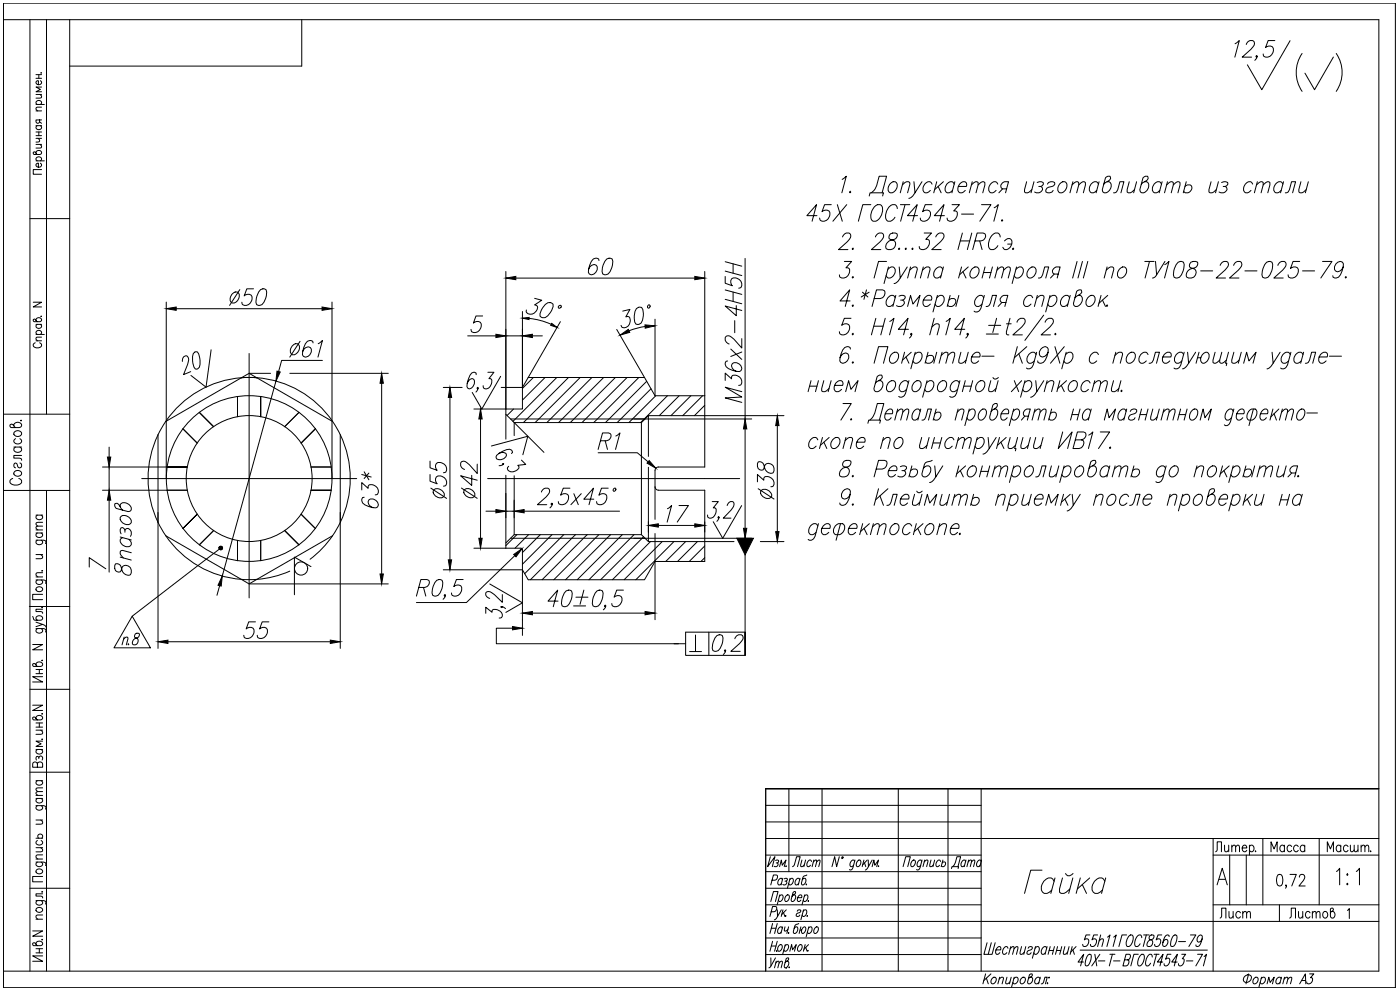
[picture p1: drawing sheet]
<svg xmlns="http://www.w3.org/2000/svg" width="420mm" height="297mm" viewBox="0 0 420 297" stroke-linecap="round" stroke-linejoin="round" font-family="sans-serif">
<defs><g id="words">
<text font-size="11" x="306.2" y="269.2">Гайка</text>
<text font-size="10.1" x="212.4" y="197.6">0,2</text>
<text font-size="9.3" x="61" y="113.6" transform="rotate(-90 61 113.6)">20</text>
<g font-size="8.8">
<text x="240.9" y="67.7">45Х ГОСТ4543-71.</text>
<text x="250.5" y="76.2">2. 28...32 HRCэ.</text>
<text x="241.3" y="163.3">дефектоскопе.</text>
<text x="40.2" y="173.9" transform="rotate(-90 40.2 173.9)">8пазов</text>
</g>
<text font-size="7.1" x="284.3" y="261.8">Дата</text>
<g font-size="6.6">
<text x="380.3" y="256.8">Масса</text>
<text x="397.2" y="256.8">Масшт.</text>
<text x="236.7" y="261.4">Лист</text>
</g>
<g font-size="6.2">
<text x="364.8" y="276.6">Лист</text>
<text x="385.9" y="276.6">Листов</text>
</g>
<g font-size="3.1">
<text x="231.8" y="286.8">.</text>
<text x="234.6" y="291.7">.</text>
</g>
</g></defs>
<!-- layer: TOST -->
<g fill="none" stroke="#000" stroke-width=".3">
<path d="M1 5.9h412.8v285.5h-412.8M9 5.9v285.5M20.9 5.9v285.5M90.6 5.9v13.9h-69.7M370.7 13.1l1.2-.9-1.3 4.9M374 13.4l.1-.3a1.35 1.35 0 0 1 2.3-.5 2.02 2.02 0 0 1-1 2.2l-2.6 2.3h2.8M377.3 16.9l-.3 .2-.1-.2 .3-.2a1.18 1.18 0 0 1-.6 1.4M382.6 12.2h-2l-.8 2.1a1.34 1.34 0 0 1 1.8-.4 1.34 1.34 0 0 1 .4 1.8 1.71 1.71 0 0 1-2.8 1l-.1-.5M387.2 12.2l-8.5 14.7-4.3-7.4M252.7 53.8l1.3-.9-1.3 4.9M255.2 57.4l-.3 .2 .2 .2 .2-.2M261.5 57.8a6.3 6.3 0 0 0 2.3-4.9h2.3l-1.4 4.9"/>
<path d="M267 55.2a1.32 1.32 0 0 1 2-.4 2.09 2.09 0 0 1-1.8 3 1.58 1.58 0 0 1-.2-2.6zM270.8 55.5l1.3-1 .9 .3 .1 .4-.7 2.6M271.1 54.5l-.9 3.3M274.3 54.5l.3 3.3 2.1-3.3M279.7 55.2l-.3-.4a1.85 1.85 0 0 0-1.9 .3 1.85 1.85 0 0 0-.5 2l.3 .5a1.3 1.3 0 0 0 1.9-.5M281.1 54.5l-.9 3.3M281.5 55.9l1 1.9M283.1 54.5l-2.6 2.4M286.4 55.2l-.3-.4a1.75 1.75 0 0 0-2.5 1.6 1.32 1.32 0 0 0 .7 1.4h.6l1-.7M286.6 54.5l-.9 3.3M287.6 55.9h2.4a1.02 1.02 0 0 0-.4-1.4 2.07 2.07 0 0 0-1.9 3.1 1.32 1.32 0 0 0 2-.5M291.5 55.5l1.3-1 .7 .3-.6 3"/>
<path d="M291.8 54.5l-.9 3.3M293.5 55.5l1.3-1 .8 .3v.7l-.7 2.3M299.5 55.2l-.3-.4a1.85 1.85 0 0 0-2 .3 1.85 1.85 0 0 0-.5 2l.3 .5a1.3 1.3 0 0 0 1.9-.5M300.9 56.7l-1.1 1.1M302.1 56.7h-1.2a1.15 1.15 0 0 1-.5-1.3 1.15 1.15 0 0 1 1.1-.9h1.2l-.9 3.3M308.1 54.5l-.6 3.1 .9 .2 1.3-.9M310.3 54.5l-.9 3.3M311.3 54.8l.6-.3 1.2 .3v.4l-.3 .5-1.1 .2M312.3 55.9l.5 .5a1.43 1.43 0 0 1-.8 1.4 1.43 1.43 0 0 1-1.5-.2M314.4 55.2a1.49 1.49 0 0 1 2.1-.4l.1 .4-.4 .5-1.5 .5a1.11 1.11 0 0 0-.8 1.4 1.51 1.51 0 0 0 2.2-.5M318 55.2a1.32 1.32 0 0 1 1.9-.4 2.09 2.09 0 0 1-1.8 3 1.58 1.58 0 0 1-.1-2.6zM321.7 55.5l1.3-1 .7 .3 .1 .7-.7 2.3"/>
<path d="M322 54.5l-.9 3.3M323.8 55.5l1.2-1 .7 .3 .1 .7-.7 2.3M329.7 55.2l-.3-.4a1.75 1.75 0 0 0-2.5 1.6 1.36 1.36 0 0 0 .6 1.4h.7l.9-.7M329.8 54.5l-.8 3.3M332.3 54.5h.6a1.94 1.94 0 0 1 .4 2.2 1.94 1.94 0 0 1-1.9 1.1l-.5-.4-.1-.5 1-3.6a.96 .96 0 0 1 1.4-.2 1.56 1.56 0 0 1-1.4 1.7l-.5 .4M334.2 57.8l.9-.2 .4-.7 .6-2.4h1.2l-.9 3.3M338.9 54.5l-.6 3.1 .9 .2 1.3-.9M341.1 54.5l-.9 3.3M343.5 54.5h.6a1.95 1.95 0 0 1-.9 3.3l-.9-.2-.2-.7 .9-3.6a.98 .98 0 0 1 1.5-.2 1.56 1.56 0 0 1-1.4 1.7l-.6 .4M348.6 55.2l-.3-.4a1.75 1.75 0 0 0-2.5 1.6 1.36 1.36 0 0 0 .7 1.4h.6l1-.7M348.8 54.5l-.9 3.3M350.1 55.5l1.3-1 .7 .3v.7l-.6 2.3"/>
<path d="M350.4 54.5l-.9 3.3M352.1 55.5l1.3-1 .7 .3v.7l-.6 2.3M355.6 55.9a1.14 1.14 0 0 1 1.2-.5 1.14 1.14 0 0 1 .9 1 1.44 1.44 0 0 1-.9 1.3 1.44 1.44 0 0 1-1.6-.3M356 54.5l-.9 3.3M363.5 54.5l-.7 3.1 1 .2 1.2-.9M365.7 54.5l-.9 3.3M366.6 54.8l.7-.3 1.1 .3 .1 .4-.3 .5-1.1 .2M367.7 55.9l.5 .5a1.42 1.42 0 0 1-.8 1.4 1.42 1.42 0 0 1-1.5-.2M375.9 55.2l-.2-.4a1.75 1.75 0 0 0-2.5 1.6v.7l.3 .5a1.32 1.32 0 0 0 1.9-.5M377.1 55.5l1.3-1 .7 .3-.6 3M377.3 54.5l-.8 3.3M379.1 55.5l1.3-1 .7 .3-.6 3"/>
<path d="M385 55.2l-.3-.4a1.75 1.75 0 0 0-2.4 1.6 1.36 1.36 0 0 0 .6 1.4h.6l1-.7M385.2 54.5l-.9 3.3M385.7 57.8l.9-.2 1-3.1h1.2l-.9 3.3M390.4 54.5l-.6 2.4v.7l.9 .2 1.3-.9M392.6 54.5l-.8 3.3M253.4 78.4h2.2l-1.7 1.9 .9 .3a2.01 2.01 0 0 1-.4 2.2 2.01 2.01 0 0 1-2.3 .4l-.2-.7M266.1 78.4h-2.4l-1.4 5M323.2 78.4l-1.3 5M324.9 78.4l-1.4 5M326.5 78.4l-1.4 5M343.6 78.4h2.8M345 78.4l-1.4 5"/>
<path d="M346.8 78.4l.3 4.1M349.6 79.4l1.2-1-1.3 5M349.6 78.4l-2.8 4.6-.9 .4M353.6 78.7l.6-.3 1 .3a4.8 4.8 0 0 1-1.2 4.5l-.7 .2-.9-.2a4.7 4.7 0 0 1 1.2-4.5zM357.4 78.7l-.5 .9 .1 .5 .4 .2a1.61 1.61 0 0 1 1.6 2 1.61 1.61 0 0 1-2.3 1.1l-.5-.2a1.88 1.88 0 0 1 1.5-2.6 1.57 1.57 0 0 0 1.7-1.9l-.5-.3zM366.2 79.6l.1-.2a1.35 1.35 0 0 1 2.3-.5 2 2 0 0 1-1 2.1l-2.6 2.4h2.8M370.2 79.6l.1-.2a1.33 1.33 0 0 1 2.3-.5 2 2 0 0 1-.9 2.1l-2.7 2.4h2.8M380.1 78.7l.7-.3 .9 .3a4.7 4.7 0 0 1-1.2 4.5l-.6 .2-1-.2a4.8 4.8 0 0 1 1.2-4.5zM383.5 79.6l.1-.2a1.35 1.35 0 0 1 2.3-.5 2.1 2.1 0 0 1-1 2.1l-2.6 2.4h2.8M390.1 78.4h-2l-.8 2.2a1.32 1.32 0 0 1 1.8-.4 1.32 1.32 0 0 1 .4 1.8 1.71 1.71 0 0 1-2.8 1l-.1-.5M396.9 78.4h2.8l-3.3 5M255.1 90.3h-3l2.9-3.3-1.3 4.9"/>
<path d="M255.4 95.5h-2l-.8 2.1a1.33 1.33 0 0 1 1.8-.3 1.33 1.33 0 0 1 .5 1.7 1.7 1.7 0 0 1-2.9 1l-.1-.5M256 83l-.3 .2 .2 .2 .2-.2M256 91.5l-.3 .2 .2 .2 .2-.2M256 100l-.3 .2 .2 .3 .2-.3M258.8 87.7l1.7 1.4M260 87l-.7 2.8M260.8 87.7l-2.3 1.4M262.2 97.9h2.8M262.3 89.6h1.9a1.63 1.63 0 0 0 1.2-2.4l-.5-.2h-1.9l-1.3 4.9M262.9 95.5l-1.4 5M265.7 95.5l-1.4 5M266.5 80.8a1.27 1.27 0 0 1 1.9-.5 2.05 2.05 0 0 1-1.8 3.1l-.7-.7"/>
<path d="M266.6 80.1l-1.3 5M267 96.4l1.3-.9-1.3 5M268.7 89.3l-.3-.4a1.85 1.85 0 0 0-2 .3 1.85 1.85 0 0 0-.5 2l.3 .5a1.3 1.3 0 0 0 1.9-.5M268.8 88.6l-.8 3.3M269.8 88.9l.7-.3 1.1 .3 .1 .4-.4 .5-1 .2M269.9 80.1l.3 3.3 2.1-3.3M270.2 83.4a2.41 2.41 0 0 1-1.9 1.7M270.9 90l.5 .5a1.43 1.43 0 0 1-.8 1.4 1.43 1.43 0 0 1-1.6-.2M272.4 91.9l.9-3.3 .7 2.6 2.1-2.6-.9 3.3M272.6 98.8h-3l2.9-3.3-1.3 5M273 81l1.3-.9h.6l.3 .2 .1 .5-.7 2.6M273.3 80.1l-.9 3.3"/>
<path d="M276.8 81l1.3-.9h.6l.3 .2 .1 .5-.7 2.6M277.1 80.1l-.9 3.3M277.1 90h2.4a.98 .98 0 0 0-.4-1.4 1.94 1.94 0 0 0-1.9 1.2 1.94 1.94 0 0 0 .4 2.1h.6l1-.7M279.7 98.1l1.2-.9 1 .2v.7l-.7 2.4M280.4 95.5l-1.4 5M281.1 89.3a1.3 1.3 0 0 1 2-.4 2.06 2.06 0 0 1-1.9 3l-.6-.7M281.3 88.6l-1.3 5M282.9 80.8l-.2-.5a1.85 1.85 0 0 0-2 .4 1.85 1.85 0 0 0-.5 2l.3 .5a1.31 1.31 0 0 0 1.9-.5M283.1 80.1l-.9 3.3M283.9 96.4l1.3-.9-1.3 5M284.8 90a1.14 1.14 0 0 1 1.2-.5 1.14 1.14 0 0 1 .9 1 1.53 1.53 0 0 1-2.4 1.2l-.1-.2M285.1 88.6l-.8 3.3"/>
<path d="M287.8 88.6l-.9 3.3M288.6 80.1l-.9 3.3M289 81.5l.9 1.9M289.5 98.8h-3l2.9-3.3-1.3 5M290.6 80.1l-2.7 2.4M291.6 80.8a1.29 1.29 0 0 1 1.9-.5 2.07 2.07 0 0 1-1.8 3.1 1.32 1.32 0 0 1-.5-1.9zM295.2 81.8h2.2M295.2 89.3l-.3-.4a1.85 1.85 0 0 0-1.9 .3 1.85 1.85 0 0 0-.5 2l.3 .5a1.32 1.32 0 0 0 1.9-.5M295.4 88.6l-1 3.8a1.53 1.53 0 0 1-1.7 1.2l-.4-.2M295.6 80.1l-.9 3.3M295.9 91.9l.9-.2 .4-.7 .6-2.4h1.2l-.8 3.3M296.7 97.6h3.6"/>
<path d="M297.8 80.1l-.8 3.3M299.1 95.5l-1.2 4.3M299.2 81l1.2-.9 .8 .2v.7l-.6 2.4M299.5 80.1l-.9 3.3M300.7 90.8l-1.1 1.1M301.2 81l1.3-.9 .7 .2v.7l-.6 2.4M301.9 90.8h-1.2a1.15 1.15 0 0 1-.5-1.3 1.15 1.15 0 0 1 1.1-.9h1.2l-.9 3.3M302.1 97.2h1.4M303.1 95.5l-1.1 4v.7l.8 .3M304.9 80.8a1.29 1.29 0 0 1 1.9-.5 2.07 2.07 0 0 1-1.8 3.1l-.6-.7M305.1 80.1l-1.4 5M305.2 96.7l.1-.3a1.37 1.37 0 0 1 2.3-.4 2.12 2.12 0 0 1-1 2.1l-2.6 2.4h2.8"/>
<path d="M308.7 80.8a1.27 1.27 0 0 1 1.9-.5 2.05 2.05 0 0 1-1.8 3.1 1.57 1.57 0 0 1-.1-2.6zM309.9 89.3l-.2-.4a1.75 1.75 0 0 0-2.5 1.6v.7l.3 .5a1.32 1.32 0 0 0 1.9-.5M311.1 89.6l1.2-1 1 .3v.4l-.7 2.6M311.3 88.6l-.9 3.3M311.6 83.4l.9-.2 1-3.1h1.2l-.9 3.3M313.2 94.6l-5.6 7.5M313.7 96.7v-.3a1.37 1.37 0 0 1 2.4-.4 2.02 2.02 0 0 1-1 2.1l-2.7 2.4h2.9M314.9 89.3a1.32 1.32 0 0 1 2-.4 2.06 2.06 0 0 1-1.8 3l-.7-.7M315.1 88.6l-1.3 5M316.4 82.2l-1.1 1.2M316.8 100l-.3 .2 .2 .3 .2-.3M317.6 82.2h-1.2a1.15 1.15 0 0 1-.5-1.2 1.15 1.15 0 0 1 1.1-.9h1.2l-.9 3.3"/>
<path d="M321 89.3l-.3-.4a1.75 1.75 0 0 0-2.4 1.6 1.36 1.36 0 0 0 .6 1.4h.6l1-.7M321.2 88.6l-.9 3.3M323.6 88.6h.6a1.94 1.94 0 0 1 .4 2.2 1.94 1.94 0 0 1-1.9 1.1l-.5-.4v-.5l.9-3.6a.96 .96 0 0 1 1.5-.2 1.56 1.56 0 0 1-1.5 1.7l-.5 .4M326.4 89.3a1.3 1.3 0 0 1 2-.4 2.06 2.06 0 0 1-1.9 3 1.58 1.58 0 0 1-.1-2.6zM330.4 88.6l-.8 3.3M330.9 90l.9 1.9M332 81l1.3-.9h.6l.3 .2 .1 .5-.7 2.6M332.3 80.1l-.9 3.3M332.3 91.5l-.3 .2 .2 .2 .2-.2M332.5 88.6l-2.7 2.4M335.9 80.8a1.27 1.27 0 0 1 1.9-.5 2.05 2.05 0 0 1-1.8 3.1 1.57 1.57 0 0 1-.1-2.6zM360.3 81.3h3.6"/>
<path d="M373.6 81.3h3.6M390.9 81.3h3.6M403.1 80.1a1.65 1.65 0 0 1-2.3 1.2 1.77 1.77 0 0 1 .1-2.1 1.77 1.77 0 0 1 2-.5 4.3 4.3 0 0 1-1.2 4.5l-1.1 .2-.5-.2-.1-.5M404 83l-.3 .2 .1 .2 .3-.2M71.3 119v6M72.4 113.3l-22.7 13.2M72.5 113.3h4.6M77.1 113.3l22.7 13.2M78.2 119v6v-6M142.9 112.4v-.5l-.8-.2a3.8 3.8 0 0 0-1.9 3.3l-.1 1 .2 .4 .5 .3a2 2 0 0 0 1.4-2.9l-.4-.2a1.73 1.73 0 0 0-1.6 1.4M143.5 116.4l-.2 .3-.1-.3 .2-.2a1.34 1.34 0 0 1-.6 1.4M146.4 111.7h1.8l-1.5 1.9h.5a2.01 2.01 0 0 1-1.6 3.1l-.5-.3-.1-.7"/>
<path d="M243 115.9h2.2M243.4 114.2l-.9 3.3M245.6 114.2l-.9 3.3M247.2 114.2l-.6 3.1 1 .2 1.2-.9M249.4 114.2l-.9 3.3M250.5 115.6h2.4a1 1 0 0 0-.4-1.4 2.05 2.05 0 0 0-1.9 3.1 1.33 1.33 0 0 0 2-.5M253.8 117.5l.9-3.3 .7 2.6 2.1-2.6-.9 3.3M255.2 104.7l-.1-.4-.9-.3a3.5 3.5 0 0 0-2.1 3.3l-.1 1 .3 .5a1.76 1.76 0 0 0 2-.6 1.76 1.76 0 0 0 .1-2 1.52 1.52 0 0 0-2.3 1.1M256 108.5l-.3 .3 .2 .2 .2-.2M262.3 109l1.4-5h2.8l-1.4 5M263.7 114.2h.6a1.92 1.92 0 0 1 .6 1.9 1.92 1.92 0 0 1-1.5 1.4l-.9-.2-.2-.7 .9-3.6a.97 .97 0 0 1 1.5-.2 1.59 1.59 0 0 1-1.4 1.6l-.6 .5M266.6 114.9a1.23 1.23 0 0 1 1.1-.7 1.23 1.23 0 0 1 1.1 .7 2.14 2.14 0 0 1-2.1 2.6 1.32 1.32 0 0 1-.5-1.9z"/>
<path d="M267.4 106.4a1.23 1.23 0 0 1 1.2-.7 1.23 1.23 0 0 1 1.1 .7 2.14 2.14 0 0 1-2.1 2.6 1.32 1.32 0 0 1-.5-1.9zM271.5 105.7l-.9 3.3M271.9 107.1l.9 1.9M272.6 114.9l-.3-.5a1.85 1.85 0 0 0-2 .4 1.85 1.85 0 0 0-.4 2l.3 .5a1.31 1.31 0 0 0 1.9-.5M272.8 114.2l-1 3.8a1.38 1.38 0 0 1-2.1 .9M273.5 105.7l-2.7 2.4M273.6 100.2l-.2 .3-.2-.3 .3-.2a1.19 1.19 0 0 1-.6 1.4M274.2 114.9a1.31 1.31 0 0 1 1.9-.5 2.05 2.05 0 0 1-1.8 3.1 1.57 1.57 0 0 1-.1-2.6zM274.5 106.4a1.23 1.23 0 0 1 1.1-.7 1.23 1.23 0 0 1 1.1 .7 2.14 2.14 0 0 1-2.1 2.6l-.6-.7M274.7 105.7l-1.3 5M278 114.9a1.23 1.23 0 0 1 1.1-.7 1.23 1.23 0 0 1 1.2 .7 2.14 2.14 0 0 1-2.2 2.6l-.6-.7M278.1 107.1a1.13 1.13 0 0 1 1.2-.5 1.13 1.13 0 0 1 .9 1 1.44 1.44 0 0 1-.9 1.2 1.44 1.44 0 0 1-1.5-.3"/>
<path d="M278.2 114.2l-1.3 5M278.5 105.7l-.9 3.3M281.1 105.7l-.9 3.3M281.9 114.9a1.23 1.23 0 0 1 1.1-.7 1.23 1.23 0 0 1 1.1 .7 2.14 2.14 0 0 1-2.1 2.6 1.57 1.57 0 0 1-.1-2.6zM282.5 106.6l1.2-.9 .8 .2-.6 3.1M282.7 105.7l-.9 3.3M284.5 106.6l1.3-.9 .7 .2v.7l-.6 2.4M287.9 114.9l-.3-.5a1.85 1.85 0 0 0-2 .4 1.85 1.85 0 0 0-.4 2l.3 .5a1.31 1.31 0 0 0 1.9-.5M288.1 114.2l-1 3.8a1.38 1.38 0 0 1-2.1 .9M288.4 105.7l-.7 3.1 1 .2 1.2-.9M289.2 115.9h2.3M289.7 114.2l-.9 3.3"/>
<path d="M290.6 100.2l-.3 .3-.1-.3 .2-.2a1.19 1.19 0 0 1-.6 1.4M290.6 105.7l-.9 3.3M291.6 107.1h2.4a1 1 0 0 0-.4-1.4 2.05 2.05 0 0 0-1.8 3.1 1.33 1.33 0 0 0 1.9-.5M291.9 114.2l-.9 3.3M293.3 114.9a1.23 1.23 0 0 1 1.1-.7 1.23 1.23 0 0 1 1.2 .7 2.14 2.14 0 0 1-2.2 2.6 1.57 1.57 0 0 1-.1-2.6zM294.7 106.9h3.6M296 100.2h3.6M297.4 114.2l-.7 3.1 1 .2 1.2-.9M298 113.3l.1 .2a.98 .98 0 0 0 1.5-.2M299.6 114.2l-.9 3.3M304.4 114.2l1.3 3.3M305.3 104l-1.3 5"/>
<path d="M305.8 106.2l1 2.8M306.6 114.2l-3.1 3.3M307.4 114.9a1.31 1.31 0 0 1 2-.5 2.05 2.05 0 0 1-1.9 3.1l-.6-.7M307.6 114.2l-1.3 5M308.2 104l-3.8 3.3M310.8 114.2l.4 3.3 2.1-3.3M310.9 106.4l-.3-.5a1.85 1.85 0 0 0-1.9 .4 1.85 1.85 0 0 0-.5 2l.3 .5a1.31 1.31 0 0 0 1.9-.5M311.1 105.7l-1 3.8a1.37 1.37 0 0 1-2.1 .9M311.2 117.5a2.41 2.41 0 0 1-1.9 1.7M314 115.1l1.3-.9 .9 .2 .1 .5-.7 2.6M314.3 114.2l-.9 3.3M314.5 105.7a1.66 1.66 0 0 1-2.3 1.2 1.76 1.76 0 0 1 .1-2.1 1.76 1.76 0 0 1 2-.5 4.1 4.1 0 0 1-1.2 4.5l-1.1 .2-.5-.2-.1-.5"/>
<path d="M316.6 104l1.5 5M318.1 114.2l-.9 3.3M318.5 115.6l.9 1.9M319.4 104l-4.1 5M319.8 106.4a1.31 1.31 0 0 1 1.9-.5 2.05 2.05 0 0 1-1.8 3.1l-.6-.7M320 105.7l-1.3 5M320.1 114.2l-2.7 2.4M321.1 114.9a1.23 1.23 0 0 1 1.1-.7 1.23 1.23 0 0 1 1.1 .7 2.14 2.14 0 0 1-2.1 2.6 1.32 1.32 0 0 1-.5-1.9zM327.2 114.9l-.3-.5a1.75 1.75 0 0 0-2.5 1.7v.7l.3 .5a1.33 1.33 0 0 0 2-.5M328.3 115.1l1.3-.9 .7 .2v.7l-.6 2.4M328.6 114.2l-.9 3.3M329.7 106.4l-.3-.5a1.75 1.75 0 0 0-2.5 1.7v.7l.3 .5a1.33 1.33 0 0 0 1.9-.5"/>
<path d="M330.3 115.1l1.3-.9 .7 .2v.7l-.6 2.4M334.2 114.2l-.6 2.4v.7l.9 .2 1.3-.9M334.6 106.6l1.3-.9 .9 .2 .1 .5-.7 2.6M334.9 105.7l-.9 3.3M336.4 114.2l-.9 3.3M336.6 117.1l-.2 .2 .1 .2 .3-.2M338.5 106.4a1.23 1.23 0 0 1 1.1-.7 1.23 1.23 0 0 1 1.1 .7 2.14 2.14 0 0 1-2.1 2.6 1.32 1.32 0 0 1-.5-1.9zM344.5 106.4l-.2-.5a1.85 1.85 0 0 0-2 .4 1.85 1.85 0 0 0-.5 2l.3 .5a1.31 1.31 0 0 0 1.9-.5M344.9 109l.8-.2 .4-.7 .7-2.4h1.2l-.9 3.3M349 107.1h2.4a.96 .96 0 0 0-.4-1.4 2.05 2.05 0 0 0-1.8 3.1 1.31 1.31 0 0 0 1.9-.5M355.2 106.4l-.3-.5a1.85 1.85 0 0 0-2 .4 1.85 1.85 0 0 0-.4 2l.3 .5a1.31 1.31 0 0 0 1.9-.5M355.4 105.7l-1 3.8a1.37 1.37 0 0 1-2.1 .9"/>
<path d="M356.4 105.7l.3 3.3 2.1-3.3M356.7 109a2.42 2.42 0 0 1-1.8 1.7M359.4 107.3h1a1.6 1.6 0 0 1 2.2-1.4 2.08 2.08 0 0 1-1.6 3.1 1.26 1.26 0 0 1-.6-1.7M359.8 105.7l-.8 3.3M364.7 105.7l-.7 3.1 .8 .2 1.2-.9M366.7 105.7l-.7 2.4 .1 .7 .7 .2 1.3-.9M368.7 105.7l-.9 3.3h.4l-.2 .7M370.3 105.7l-.6 2.4v.7l.9 .2 1.3-.9M372.5 105.7l-.9 3.3M373.2 109l.9-3.3 .7 2.6 2.1-2.6-.8 3.3M381.8 105.7l.3 3.3 2.1-3.3M382.1 109a2.42 2.42 0 0 1-1.9 1.7"/>
<path d="M387.2 106.4l-.2-.5a1.86 1.86 0 0 0-2 .4 1.86 1.86 0 0 0-.5 2l.3 .5a1.33 1.33 0 0 0 1.9-.5M387.4 105.7l-1 3.8a1.39 1.39 0 0 1-2.1 .9M391 106.4l-.2-.5a1.85 1.85 0 0 0-2 .4 1.85 1.85 0 0 0-.5 2l.3 .5a1.31 1.31 0 0 0 1.9-.5M391.2 105.7l-.9 3.3M391.8 109l.8-.2 1-3.1h1.3l-.9 3.3M395.9 107.1h2.4a.96 .96 0 0 0-.4-1.4 2.05 2.05 0 0 0-1.8 3.1 1.31 1.31 0 0 0 1.9-.5M399 106.9h3.6M49.7 126.5l-2.3 4v26.2l2.3 4 22.7 13.1M54.9 128.7l4.3 4.2M59.8 123.7l4.3 4.3-4.3-4.3M89.7 123.7l-4.3 4.3M94.6 128.7l-4.2 4.2 4.2-4.2"/>
<path d="M99.8 126.5l2.3 4v26.2l-2.3 4-22.7 13.1M149.8 136a1.4 1.4 0 0 1 2.2 .6 2 2 0 0 1-3 1l-.1-.5a4.9 4.9 0 0 1 4-2.3l.8 .5 .1 .4-.3 .4M151.1 139.3h-.3v-.2h.4l-.5 .5-.9 .1M151.8 131.8v-9.1h5v-6.5l1.7-2.9h34.9l3.2 5.4h14.9v21.4h-13.9M151.8 124.3l2.5 2.5h38.2l2.1-2.1M154.3 126.8v3.9M156.5 138l1.3 1.3-2.4 .3 .4 .7a2.21 2.21 0 0 1-3.4 .7l-.1-.5 .4-.6M192.5 126.8v33.6M194.6 124.7h16.9M194.6 124.7v12.2M245.4 132l-.2-.5a1.75 1.75 0 0 0-2.5 1.7v.7l.3 .4a1.32 1.32 0 0 0 1.9-.4M246.8 131.3l-.9 3.3"/>
<path d="M247.3 132.7l.8 1.9M248.8 131.3l-2.6 2.3M249.9 132a1.3 1.3 0 0 1 1.9-.5 2.06 2.06 0 0 1-1.8 3.1 1.58 1.58 0 0 1-.1-2.6zM253 121.1h2.5l-3.1 4.9M253.3 138.4l-.4 .9v.5l.4 .2a1.61 1.61 0 0 1 1.6 2 1.61 1.61 0 0 1-2.2 1.1l-.6-.2a1.88 1.88 0 0 1 1.5-2.6 1.59 1.59 0 0 0 1.8-1.5l-.1-.4-.5-.3zM253.6 132.2l1.3-.9 .9 .2 .1 .5-.7 2.6M253.9 131.3l-.9 3.3M255.5 125.6l-.2 .2 .1 .2 .2-.2M257.1 132.7h2.4a1 1 0 0 0-.4-1.4 2.07 2.07 0 0 0-1.8 3 1.32 1.32 0 0 0 1.9-.4M260.5 127l.2-1h3.6l-.3 1M261.1 126a7 7 0 0 0 2.2-4.9h1.9l-1.3 4.9M264.9 132.2l1.3-.9 .9 .2 .1 .5-.7 2.6"/>
<path d="M265.1 131.3l-.8 3.3M265.7 124.1h2.1a.89 .89 0 0 0 0-.9 .89 .89 0 0 0-.9-.5 2.35 2.35 0 0 0-1.1 3.1l.8 .2 .9-.7M268.8 132a1.3 1.3 0 0 1 1.9-.5 2.06 2.06 0 0 1-1.8 3.1 1.58 1.58 0 0 1-.1-2.6zM269.2 123.7l1.1-1 .7 .3-.7 3M269.4 122.7l-.9 3.3M270.9 123.7l1.2-1 .6 .3-.6 3M273.7 139.8l-.9 3.3M276.1 123.4l-.5-.7a2.03 2.03 0 0 0-1.7 1.3 2.03 2.03 0 0 0 .3 2h.6l.8-.7M276.3 122.7l-.9 3.3M276.6 131.3l-.6 2.3v.7l.9 .3 1.3-1M276.7 126l.8-.2 1-3.1h1l-.9 3.3M278.8 131.3l-.9 3.3"/>
<path d="M279.8 138.1l-2 .7-.4 .5-.7 2.9 .2 .7a1.85 1.85 0 0 0 2-.4 1.85 1.85 0 0 0 .4-2l-.3-.5a1.31 1.31 0 0 0-1.9 .5M280 132.9h2.2M280.4 131.3l-.8 3.3M280.5 139.8l.3 3.3 2.1-3.3M280.6 124.1a1.05 1.05 0 0 1 1.7-.2 1.05 1.05 0 0 1-.3 1.7l-.7 .4h-.7l-.4-.4M281 122.7l-.9 3.3M282.6 131.3l-.8 3.3M286.3 132l-.3-.5a1.85 1.85 0 0 0-2 .4 1.85 1.85 0 0 0-.4 2l.3 .4a1.3 1.3 0 0 0 1.9-.4M287.3 123.7l1.1-1 .8 .3-.6 3M287.4 132.2l1.3-.9 .7 .2-.6 3.1M287.5 122.7l-.9 3.3M287.7 131.3l-.9 3.3"/>
<path d="M287.8 139.8l-.9 3.3M289.4 132.2l1.3-.9 .8 .2-.7 3.1M289.8 139.8l-2.7 2.4M290.7 123.4l.9-.7h.5a2.03 2.03 0 0 1 .4 2.1 2.03 2.03 0 0 1-1.8 1.2l-.5-.7M290.9 122.7l-1.3 5M293.1 132a1.32 1.32 0 0 1 2-.5 2.06 2.06 0 0 1-1.8 3.1l-.7-.7M293.3 131.3l-1.3 4.9M294.6 123l.9-.3a2.04 2.04 0 0 1-1.4 3.3 2.03 2.03 0 0 1 .5-3zM294.8 139.8l-.9 3.3M296.6 131.3l.3 3.3 2.1-3.3M296.9 134.6a2.41 2.41 0 0 1-1.9 1.6M297 139.8l-.9 3.3"/>
<path d="M298.4 122.7h.5a2.03 2.03 0 0 1 .3 2.1 2.03 2.03 0 0 1-1.7 1.2l-.3-.2-.2-.7 1-3.6 .6-.4h.6l.1 .2a1.58 1.58 0 0 1-1.4 1.7l-.4 .4M298.6 139.8l-.8 3.3M300 131.3l-.9 3.3M300.4 132.7l.9 1.9M300.5 124.1h2.1a.9 .9 0 0 0 .1-1 .9 .9 0 0 0-1-.4 2.15 2.15 0 0 0-.9 3.3h.6l.9-.7M302 131.3l-2.7 2.3M303.2 131.3l-.7 2.3 .1 .7 .9 .3 1.3-1M304 123.4l.9-.7h.6a2.03 2.03 0 0 1 .3 2.1 2.03 2.03 0 0 1-1.8 1.2l-.5-.7M304.2 122.7l-1.3 5M304.3 139.8l-1.4 5M305.4 131.3l-.9 3.3h.4l-.2 .7M307 131.3l-.6 2.3v.7l.9 .3 1.3-1"/>
<path d="M307.6 124.9l-1.1 1.1M308.6 124.9h-1a1.21 1.21 0 0 1-.4-1.3 1.21 1.21 0 0 1 .9-.9h1.1l-.9 3.3M309.2 131.3l-.9 3.3M310.4 123.7l1.1-1 .7 .3-.7 3M310.6 122.7l-.9 3.3M310.8 131.3l-.6 3 1 .3 1.2-1M312.2 123.7l1.1-1 .6 .3-.6 3M313 131.3l-.8 3.3M315.2 124.1a.98 .98 0 0 1 1.4-.4 .98 .98 0 0 1 .3 1.4 1.15 1.15 0 0 1-.9 .9 1.15 1.15 0 0 1-1.2-.4M315.5 139.8l-.6 3.1 1 .2 1.2-.9M315.6 122.7l-.9 3.3M317.8 139.8l-.9 3.3"/>
<path d="M318.9 129.6l-1.3 5 4.1-5-1.3 5M319.4 139.8l-1.4 5M321.7 124.4h2M322.2 122.7l-.9 3.3M322.7 132h1.8l.6 .2a1.66 1.66 0 0 1-1.3 2.4h-1.8l1.3-5h1.9l.5 .2a1.45 1.45 0 0 1-1.2 2.2M324.1 122.7l-.9 3.3M326.7 130.6l1.3-1-1.3 5M327.3 123.4l-.5-.7a2.03 2.03 0 0 0-1.8 1.3 2.03 2.03 0 0 0 .4 2h.5l.9-.7M327.5 122.7l-.9 3.3M327.8 139.8h.6a1.92 1.92 0 0 1 .6 1.9 1.92 1.92 0 0 1-1.5 1.4l-.9-.2-.2-.7 .9-3.6a.96 .96 0 0 1 1.5-.2 1.59 1.59 0 0 1-1.4 1.6l-.6 .5M330.2 129.6h2.8l-3.3 5M331.4 126l.9-3.3 .5 2.6 2-2.6-.9 3.3"/>
<path d="M333.1 139.8l-.9 3.3M333.2 134.1l-.2 .2 .1 .3 .3-.3M334.7 139.8l-.9 3.3M338 123.4l-.6-.7a2.03 2.03 0 0 0-1.7 1.3 2.03 2.03 0 0 0 .3 2h.6l.8-.7M338.1 122.7l-.8 3.3M339.2 123.4a1.26 1.26 0 0 1 1.9-.4l.1 .4-.3 .5-1.4 .5a1.11 1.11 0 0 0-.7 1.4 1.23 1.23 0 0 0 1.8-.5M340.3 139.8l-.9 3.3M342.1 124.4h2M342.6 122.7l-.9 3.3M344.5 122.7l-.8 3.3M346 122.7l-.7 3.1 .8 .2 1.2-.9M347.9 122.7l-.9 3.3"/>
<path d="M349.1 123.7l1.1-1 .7 .3-.7 3M349.3 122.7l-.8 3.3M350 139.8l-1 3.8a1.39 1.39 0 0 1-2.1 .9M350.9 123.7l1.1-1 .6 .3-.6 3M353.9 124.4h1.9M354.3 122.7l-.9 3.3M356.3 122.7l-.9 3.3M357.5 123.4l.9-.7h.5a2.03 2.03 0 0 1 .3 2.1 2.03 2.03 0 0 1-1.7 1.2 1.67 1.67 0 0 1 0-2.6zM359.2 139.8l-.9 3.3M360.2 126l.9-3.3 .5 2.6 1.9-2.6-.8 3.3M366.9 139.8l-.9 3.3M368.9 139.8l-2.6 2.4"/>
<path d="M370.1 123.4l-.5-.7a2.04 2.04 0 0 0-1.4 3.3h.5l.9-.7M370.1 139.8l-1.3 5M370.3 122.7l-1 3.8a1.42 1.42 0 0 1-1.6 1.2l-.3-.2M371.2 124.1h2.1a.91 .91 0 0 0 0-1 .91 .91 0 0 0-.9-.4 2.35 2.35 0 0 0-1.2 3.1l.9 .2 .9-.7M373.9 139.8l-.9 3.3M374.7 123.4l.9-.7h1.1a2.05 2.05 0 0 1 .2 2.4 2.05 2.05 0 0 1-2.2 .9 1.67 1.67 0 0 1 0-2.6zM376.2 122.7l-1.4 5M376.5 139.8l-.8 3.3M378.1 139.8l-.8 3.3M378.3 124.1h2.1a.89 .89 0 0 0 0-.9 .89 .89 0 0 0-.9-.5 2.35 2.35 0 0 0-1.1 3.1l.8 .2 .9-.7M382 122.7l-.9 3.3M382.4 124.1l.7 1.9"/>
<path d="M383.8 139.8l-.7 2.4 .1 .7 .9 .2 1.3-.9M383.8 122.7l-2.4 2.4M384.6 123.7l1.1-1 .7 .3-.7 3M384.9 122.7l-.9 3.3M386 139.8l-.9 3.3M386.4 123.7l1.1-1 .7 .3-.7 3M389.6 123.4l1-.7h.5a2.03 2.03 0 0 1 .3 2.1 2.03 2.03 0 0 1-1.7 1.2 1.67 1.67 0 0 1-.1-2.6zM392.2 123.9h3.2M14 147.2v144.2M50.2 140.1h6h-6M50.2 147.1h6M54.9 158.6l4.3-4.3-4.3 4.3"/>
<path d="M64.1 159.2l-4.3 4.3M90.4 154.3l4.2 4.3M93.3 140.1h6.1M99.4 147.1h-6.1h6.1M151.8 142.6v21.9h4.5l.4 .2 .1 6.3 1.7 2.9h34.9l3.2-5.4h14.9v-21.4h-13.9M154.3 142.7v17.7M194.6 140.2v22.3M197.6 140.1a1.02 1.02 0 0 0-1 1v5a.98 .98 0 0 0 1 1M213.7 150.5h1.9l-1.5 1.9h.5a2.02 2.02 0 0 1-1.7 3.1l-.4-.3-.1-.7M215.8 155.2l-.2 .3-.1-.3 .2-.2a1.36 1.36 0 0 1-.6 1.4M218.2 151.7l.1-.3a1.08 1.08 0 0 1 .8-.9 1.08 1.08 0 0 1 1.2 .5 2.49 2.49 0 0 1-.9 2.1l-2.3 2.4h2.3M255.2 148.3a1.65 1.65 0 0 1-2.4 1.2 1.78 1.78 0 0 1 .1-2.1 1.78 1.78 0 0 1 2-.5 4.3 4.3 0 0 1-1.2 4.5l-1 .2-.6-.2-.1-.5"/>
<path d="M256 142.6l-.3 .3 .2 .2 .2-.2M256 151.2l-.3 .2 .2 .2 .2-.2M263 140.7h1.8a1.66 1.66 0 0 0 1.2-2.3l-.5-.3h-1.8l-1.4 5M263.7 146.6l-1.4 5M264.1 148.8l1 2.8M266.2 151.6l.8-.2 1-3.1h1.2l-.8 3.3M266.5 146.6l-3.7 3.4M266.7 141.2h2.4a1 1 0 0 0-.4-1.4 2.05 2.05 0 0 0-1.9 3.1 1.33 1.33 0 0 0 2-.5M270.2 140l.7-.2 1.1 .2 .1 .5-.4 .5-1 .2M270.3 149.7h2.4a1 1 0 0 0-.4-1.4 2.05 2.05 0 0 0-1.9 3.1 1.33 1.33 0 0 0 2-.5M271.3 141.2l.5 .5a1.43 1.43 0 0 1-.8 1.3 1.43 1.43 0 0 1-1.6-.1M273.3 141.2a1.14 1.14 0 0 1 1.2-.5 1.14 1.14 0 0 1 .9 1 1.45 1.45 0 0 1-.9 1.3 1.45 1.45 0 0 1-1.6-.4"/>
<path d="M274.5 148.3l-.7 2.4 .1 .7 .9 .2 1.3-.9M275.1 147.4l.2 .2a.98 .98 0 0 0 1.5-.2M276.7 148.3l-.9 3.3M277.4 151.6l.9-3.3 .7 2.6 2.1-2.6-.9 3.3M280.8 143.1a2.39 2.39 0 0 1-1.8 1.7M282.7 148.3l-.6 2.4v.7l.9 .2 1.3-.9M285 148.3l-.9 3.3M286.3 149.2l1.3-.9 .7 .2-.6 3.1M286.6 148.3l-.9 3.3M288.2 141.2l.9 1.9M288.3 149.2l1.3-.9 .7 .2-.6 3.1M290.8 140.5a1.23 1.23 0 0 1 1.1-.7 1.23 1.23 0 0 1 1.1 .7 2.14 2.14 0 0 1-2.1 2.6 1.32 1.32 0 0 1-.5-1.9z"/>
<path d="M291.8 149.7a1.13 1.13 0 0 1 1.2-.5 1.13 1.13 0 0 1 .9 1 1.45 1.45 0 0 1-.9 1.3 1.45 1.45 0 0 1-1.6-.3M292.2 148.3l-.9 3.3M294.4 141.4h2.2M298.4 140.7l1.2-.9 .8 .2v.7l-.6 2.4M299.4 149.2l1.3-.9 .9 .2 .1 .5-.7 2.6M299.6 148.3l-.8 3.3M300.4 140.7l1.3-.9 .7 .2v.7l-.6 2.4M303.3 149a1.23 1.23 0 0 1 1.1-.7 1.23 1.23 0 0 1 1.1 .7 2.14 2.14 0 0 1-2.1 2.6l-.6-.7M303.5 148.3l-1.4 5M304.1 140.5a1.23 1.23 0 0 1 1.1-.7 1.23 1.23 0 0 1 1.1 .7 2.14 2.14 0 0 1-2.1 2.6l-.6-.7M307.3 148.3l-.6 3.1 .9 .2 1.3-.9M307.9 140.5a1.31 1.31 0 0 1 1.9-.5 2.05 2.05 0 0 1-1.8 3.1 1.57 1.57 0 0 1-.1-2.6z"/>
<path d="M309.5 148.3l-.9 3.3M310.5 149.7h2.5a1 1 0 0 0-.5-1.4 2.05 2.05 0 0 0-1.8 3.1 1.33 1.33 0 0 0 1.9-.5M310.8 143.1l.9-.2 1-3.1h1.2l-.9 3.3M313.8 151.6l.9-3.3 .8 2.6 2.1-2.6-.9 3.3M319.2 140.5a1.23 1.23 0 0 1 1.1-.7 1.23 1.23 0 0 1 1.1 .7 2.14 2.14 0 0 1-2.1 2.6l-.6-.7M319.2 148.3l-.9 3.3M319.6 149.7l.9 1.9M321.2 148.3l-2.7 2.4M321.8 148.3l.3 3.3 2.1-3.3M322.1 151.6a2.57 2.57 0 0 1-1.8 1.7M323 140.5a1.31 1.31 0 0 1 1.9-.5 2.05 2.05 0 0 1-1.8 3.1 1.57 1.57 0 0 1-.1-2.6zM328.8 149.2l1.2-.9 1 .2 .1 .5-.7 2.6"/>
<path d="M329 148.3l-.8 3.3M332.7 149a1.23 1.23 0 0 1 1.1-.7 1.23 1.23 0 0 1 1.1 .7 2.14 2.14 0 0 1-2.1 2.6 1.32 1.32 0 0 1-.5-1.9zM332.9 140.5l-.3-.5a1.75 1.75 0 0 0-2.5 1.7 1.31 1.31 0 0 0 .7 1.4h.6l1-.7M334.4 140.7l1.3-.9 .7 .2-.6 3.1M336.4 140.7l1.3-.9 .7 .2-.6 3.1M338.7 149l-.3-.5a1.75 1.75 0 0 0-2.4 1.7v.7l.3 .5a1.33 1.33 0 0 0 1.9-.5M339 151.6l.9-.2 .4-.7 .6-2.4h1.2l-.9 3.3M339.9 141.2a1.14 1.14 0 0 1 1.2-.5 1.14 1.14 0 0 1 .9 1 1.45 1.45 0 0 1-.9 1.3 1.45 1.45 0 0 1-1.6-.4M343.1 149.7h2.5a.99 .99 0 0 0-.5-1.4 2.05 2.05 0 0 0-1.8 3.1 1.34 1.34 0 0 0 2-.5M349.8 140.5l-.3-.5a1.75 1.75 0 0 0-2.4 1.7v.7l.2 .5a1.33 1.33 0 0 0 2-.5M350.9 149.2l1.3-.9 .9 .2 .1 .5-.7 2.6M351.2 148.3l-.9 3.3"/>
<path d="M351.4 140.5a1.31 1.31 0 0 1 1.9-.5 2.05 2.05 0 0 1-1.8 3.1 1.57 1.57 0 0 1-.1-2.6zM354.8 149a1.23 1.23 0 0 1 1.1-.7 1.23 1.23 0 0 1 1.1 .7 2.14 2.14 0 0 1-2.1 2.6l-.6-.7M355 148.3l-1.3 5M358.6 149a1.23 1.23 0 0 1 1.1-.7 1.23 1.23 0 0 1 1.2 .7 2.14 2.14 0 0 1-2.2 2.6 1.32 1.32 0 0 1-.4-1.9zM359 140.7l1.2-.9 1 .2 .1 .5-.7 2.6M362.9 140.5a1.31 1.31 0 0 1 1.9-.5 2.05 2.05 0 0 1-1.8 3.1 1.57 1.57 0 0 1-.1-2.6zM363.5 148.3h.6a1.92 1.92 0 0 1 .5 1.9 1.92 1.92 0 0 1-1.4 1.4l-1-.2-.2-.7 1-3.6 .7-.5h.6l.1 .3a1.59 1.59 0 0 1-1.4 1.6l-.5 .5M365.9 149.7h2.4a.96 .96 0 0 0-.4-1.4 2.05 2.05 0 0 0-1.8 3.1 1.31 1.31 0 0 0 1.9-.5M367.3 141.2l.9 1.9M369.9 140.5a1.31 1.31 0 0 1 1.9-.5 2.05 2.05 0 0 1-1.8 3.1l-.6-.7M369.9 149a1.31 1.31 0 0 1 1.9-.5 2.05 2.05 0 0 1-1.8 3.1l-.6-.7M370.1 148.3l-1.3 5"/>
<path d="M373.5 141.2a1.14 1.14 0 0 1 1.2-.5 1.14 1.14 0 0 1 .9 1 1.45 1.45 0 0 1-.9 1.3 1.45 1.45 0 0 1-1.5-.4M373.9 148.3l-.9 3.3M374.3 149.7l.9 1.9M375.9 148.3l-2.6 2.4M377.2 148.3l-.7 3.1 1 .2 1.2-.9M377.9 140.7l1.3-.9 .7 .2-.6 3.1M379.4 148.3l-.9 3.3M379.9 140.7l1.3-.9 .7 .2-.6 3.1M384.4 150h2.2M384.8 148.3l-.9 3.3M387 148.3l-.9 3.3M387.7 141.9l-1.2 1.2"/>
<path d="M388.9 141.9h-1.2a1.15 1.15 0 0 1-.6-1.3 1.15 1.15 0 0 1 1.1-.8h1.2l-.9 3.3M389.7 142.6l-.3 .3 .1 .2 .3-.2M390.6 149l-.2-.5a1.85 1.85 0 0 0-2 .4 1.85 1.85 0 0 0-.5 2l.3 .5a1.31 1.31 0 0 0 1.9-.5M390.8 148.3l-.9 3.3M71.3 168.2v-6v6M72.5 173.8h4.6M78.2 162.2v6M89.7 163.5l-4.3-4.3 4.3 4.3M150.8 178.4v2.3l-2.4-2.3a2.17 2.17 0 0 0-2.4-.8l-.2 .3a1.42 1.42 0 0 0 1.2 1.6M194.6 162.5l-2.1-2.1h-38.2l-2.5 2.5M194.6 162.5h16.9M37.1 191.8l.7-.6 .6 .1-.5 2.2"/>
<path d="M37.3 191.2l-.7 2.3M38.6 193.1l-.1 .4 .2-.2M40.6 190.2a.75 .75 0 0 0-.2 .7 .75 .75 0 0 0 .6 .6 1.04 1.04 0 0 1 .3 1.5 1.04 1.04 0 0 1-1.6 .1 1.88 1.88 0 0 1 1.9-1.9 .69 .69 0 0 0-.1-1.2zM145.8 184v-1.8l1.9 1.5v-.5a2.02 2.02 0 0 1 3.1 1.7l-.3 .4-.7 .1M150.5 182l.3 .2-.3 .1-.2-.2a1.36 1.36 0 0 1 1.4 .5M207 195.5h1.7M208.7 190.5v5h1.8M229.8 236.7v54.7M236.8 236.7v24.8M246.7 236.7v54.7M269.6 236.7v54.7M284.5 236.7v54.7"/>
<path d="M294.5 236.7v54.7M413.8 236.7h-184h184M229.8 256.6h64.7M294.5 251.6h119.3M364.1 256.6h49.7M364.1 251.6v39.8M364.8 255.6l.5-.6v-2.4h1.3v3M367.5 253.6l.1 1.8 .6 .2 .6-.6M368.8 253.6v2M369.7 254.1l.6-.5 .4 .1 .1 1.9M369.7 253.6v2M370.8 254.1l.6-.5 .5 .1 .1 1.9"/>
<path d="M372.8 254.4h1.4l-.3-.7a.96 .96 0 0 0-1.2 .7 .96 .96 0 0 0 .7 1.2h.3l.5-.5M375 254a.68 .68 0 0 1 .6-.4 .68 .68 0 0 1 .6 .4l.2 .4a.8 .8 0 0 1-.3 .9 .8 .8 0 0 1-.9 .1l-.2-.3M375 253.6v3M376.8 255.3v.3l.1-.2M379 251.6v19.9M395.9 251.6v19.9M9 266.5h11.9M229.8 261.5h64.7M294.5 276.5h119.3M364.1 271.5h49.7M365.3 265.5l1.5-5 1.5 5M365.8 263.8h2"/>
<path d="M383.5 262.5l.7-.1a1.65 1.65 0 0 1 .8 2l-.4 1.3-.7 .1a2.02 2.02 0 0 1-.6-2.8zM386.1 265.7l-.2 .1-.1-.1 .1-.2 .2 .2-.3 .8M387.1 262.4h1.9l-1.3 3.4M390 263.2l.1-.5 .4-.3h.5l.4 .3a1.28 1.28 0 0 1-.2 1.5l-1.4 1.6h1.9M401.1 261.5l.9-1v5M404.4 262.2l.1 .2-.1 .3-.2-.3zM404.4 265l.1 .3-.1 .2-.2-.2zM404.4 273.2l.5-.6v3M407 261.5l1-1v5M295.8 292.2l-.8 3M296 293.5l.6 1.7M296.2 282.9l-.9 3.4h2.4l1-3.4"/>
<path d="M297.4 292.2l-2.1 2M297.5 282.9l-.9 3.4M297.7 293.6a.72 .72 0 0 1 1.1-.3 1.12 1.12 0 0 1 0 1.3 1.12 1.12 0 0 1-1.2 .4 1.17 1.17 0 0 1 .1-1.4zM298.9 285h1.4v-.6l-.2-.4a1.47 1.47 0 0 0-1 2.3h.4l.6-.5M299.9 293.8l.7-.6 .5 .1-.4 1.9M300 293.2l-.5 2M302.2 293.2l-.4 1.8 .6 .2 .7-.6M302.5 284.5l-.3-.5a1.45 1.45 0 0 0-1 2.3h.3l.7-.5M303.2 284.7l.7-.7 .4 .2-.4 2.1M303.3 284l-.6 2.3M303.5 293.2l-.6 2M304.3 293.6a.72 .72 0 0 1 1.1-.3 1.12 1.12 0 0 1-.1 1.3 1.12 1.12 0 0 1-1.2 .4l-.1-.2"/>
<path d="M304.3 284.7l.8-.7 .4 .2-.5 2.1M304.4 293.2l-.8 3M306.5 293.6a.74 .74 0 0 1 1.1-.3 1.12 1.12 0 0 1-.1 1.3 1.12 1.12 0 0 1-1.2 .4l-.1-.7zM306.6 284l-.5 2.2 .6 .1 .7-.6M307.9 284l-.7 2.3M308.6 284.5a.79 .79 0 0 1 1.2-.3l-.2 .6-1.2 .5-.2 .9a.79 .79 0 0 0 1.3-.4M309.2 293.2h.4a1.1 1.1 0 0 1 .2 1.3 1.1 1.1 0 0 1-1.3 .5l-.1-.4 .6-2.1 .4-.3 .4 .2a.99 .99 0 0 1-.8 .9l-.4 .3M310.6 284.5l.6-.5h.4a1.45 1.45 0 0 1-1 2.3l-.3-.5M310.8 284l-1 3.5M312.1 293.6l-.2-.3a1.1 1.1 0 0 0-1.2 .6 1.1 1.1 0 0 0 .2 1.3l.9-.4M312.2 293.2l-.5 2M312.5 295.2l.5-.2 .6-1.8h.7l-.5 2"/>
<path d="M314.1 284.5l-.3-.5a1.47 1.47 0 0 0-1 2.3h.4l.6-.5M314.2 295h.3zM314.2 284l-.6 2.3M314.9 293.2l-.1 .3zM314.9 285.2h1.2M315.2 284l-.7 2.3M316.4 284l-.6 2.3M317.1 285.2h1.3M317.4 284l-.6 2.3M318.7 284l-.7 2.3M319.6 284l-.5 2.2 .6 .1 .7-.6M320.9 284l-.7 2.3"/>
<path d="M321.8 284l-.6 2.3M322 285l.4 1.3M322.9 284l-1.6 1.7M325.1 288.6h-1.6l1.7-2.3-.9 3.5M326.6 286.5l.6-.2a1.62 1.62 0 0 1 .1 2l-.7 1.3-.6 .2a1.59 1.59 0 0 1-.1-2zM327.1 280.5h-1.2l-.5 1.5a.76 .76 0 0 1 1.4 .2l-.1 .5a1.08 1.08 0 0 1-.5 1.1 1.08 1.08 0 0 1-1.2-.1l-.1-.4M328.6 286.3l.5 3.5M329.4 280.5h-1.1l-.6 1.5a.78 .78 0 0 1 1.4 .2v.5a1.09 1.09 0 0 1-.6 1.1 1.09 1.09 0 0 1-1.2-.1v-.4M329.7 288.3h1.9M329.8 282.3l.8-.6 .5 .2-.4 2.1M330.1 286.3l-2.5 3.5M330.3 280.5l-.9 3.5"/>
<path d="M332.4 281.2l.7-.7-.9 3.5M333.1 286.3h1.5M333.8 286.3l-.9 3.5M334.2 288.3h1.9M334.2 281.2l.8-.7-.9 3.5M337.5 288h1l.2 .1 .1 .5a1.21 1.21 0 0 1-.8 1.2h-1l.9-3.5h1a.94 .94 0 0 1 .3 1 .94 .94 0 0 1-.7 .7M338.1 280.5h-1.4l-.9 3.5M338.7 281a.8 .8 0 0 1 1.2-.3 2.89 2.89 0 0 1-1.1 3.3l-.6-.2a2.85 2.85 0 0 1 .5-2.8zM341.6 286.3h-1.3l-.9 3.5M342.4 286.5l.7-.2a2.69 2.69 0 0 1-.9 3.5h-.5a2.8 2.8 0 0 1 .7-3.3zM342.7 281.3l-.1-.3a.84 .84 0 0 0-.9-.5 .84 .84 0 0 0-.7 .8l-.4 1.4 .1 1.1a.94 .94 0 0 0 1.5-.6M343.2 280.5h1.7"/>
<path d="M344 280.5l-.9 3.5M345.2 280.7a.8 .8 0 0 0-.1 1.2 1.04 1.04 0 0 1 .7 1.4 1.04 1.04 0 0 1-1.6 .4v-.4a2.05 2.05 0 0 1 1.8-1.6l.3-1-.3-.2zM345.8 287.1l-.3-.8a2.31 2.31 0 0 0-1.7 3l.3 .5a1.17 1.17 0 0 0 1.2-.8M346.4 286.3h1.5M347.1 286.3l-.9 3.5M348.7 280.5h-1.2l-.5 1.5a.78 .78 0 0 1 1.3 .2v.5a1.09 1.09 0 0 1-.5 1.1 1.09 1.09 0 0 1-1.3-.1v-.4M349 288.6h-1.6l1.6-2.3-.9 3.5M350.9 281l-.1-.3-.5-.2a3.3 3.3 0 0 0-1.2 3.3 1.14 1.14 0 0 0 1.3-.5 1.14 1.14 0 0 0-.3-1.4 1.15 1.15 0 0 0-1.1 1M351.4 286.3h-1.1l-.5 1.5a.68 .68 0 0 1 .7-.3 .68 .68 0 0 1 .6 .5v.5a1.13 1.13 0 0 1-1.7 1.1v-.5M352.2 280.7l.7-.2a1.51 1.51 0 0 1 .1 2l-.7 1.3-.6 .2a1.51 1.51 0 0 1-.2-2zM353.3 288.6h-1.7l1.7-2.3-.9 3.5M353.7 282.5h2.1"/>
<path d="M354.7 286.3h1.1l-1 1.4h.3a1.44 1.44 0 0 1-1.1 2.1l-.2-.2-.1-.5M356.1 288.3h1.9M357.3 280.5h1.6l-2.1 3.5M359.4 286.3h1.5l-2 3.5M360.8 281.7a.98 .98 0 0 1-1.4 .8 1.21 1.21 0 0 1 0-1.3 1.21 1.21 0 0 1 1.3-.5 3.7 3.7 0 0 1-.8 3.1l-.7 .2-.3-.2v-.3M361.4 287l.7-.7-.9 3.5M373.5 293.1a1.07 1.07 0 0 1 1.4-.6 1.07 1.07 0 0 1 .5 1.4 1.19 1.19 0 0 1-1.1 .9 1.19 1.19 0 0 1-1.2-.9zM374.7 292.2l-.8 3M376.3 293.6a.74 .74 0 0 1 1.1-.3 1.12 1.12 0 0 1 0 1.3 1.12 1.12 0 0 1-1.2 .4l-.2-.7zM378.5 293.6a.74 .74 0 0 1 1.1-.3 1.12 1.12 0 0 1 0 1.3 1.12 1.12 0 0 1-1.3 .4l-.1-.2M378.6 293.2l-.8 3M380.3 295.2l.5-2 .4 1.6 1.2-1.6-.5 2"/>
<path d="M384.5 293.6l-.2-.3a1.11 1.11 0 0 0-1.2 .6 1.11 1.11 0 0 0 .2 1.3l.9-.4M384.6 293.2l-.5 2M385.4 293.8l.7-.6 .4 .1-.4 1.9M385.5 293.2l-.5 2M386.5 293.8l.8-.6 .4 .1-.4 1.9M390 295.2l1.8-3 .1 3M390.7 294.2h1.1M393 292.2h1.3l-1 1.1h.3a1.07 1.07 0 0 1 0 1.5 1.07 1.07 0 0 1-1.4 .1v-.3"/>
<circle cx="74.8" cy="143.6" r="24.9"/>
<circle cx="74.8" cy="143.6" r="18.9"/>
</g>
<!-- layer: 0 -->
<g fill="none" stroke="#000" stroke-width=".3">
<path d="M1 1h417.8v295.3h-417.8zM14 5.9v118.4M390.8 16a10 10 0 0 0 0 11.4M400.2 17.1l-5.7 9.8-2.9-5M401 16a10 10 0 0 1 0 11.4M10.8 39.6h1.7M10.8 37.7h1.7M10.8 33.3h1.7M10.8 31.3h2.5M10.8 28.3h1.7M10.8 22.4h1.7M10.8 23.5h1.7"/>
<path d="M11.2 37.7a.59 .59 0 0 0-.4 .5 .59 .59 0 0 0 .4 .6 .73 .73 0 0 0 1-.1 .73 .73 0 0 0-.1-1M11.2 31.3a.59 .59 0 0 1-.4-.5 .59 .59 0 0 1 .4-.6 .73 .73 0 0 1 1 .1 .73 .73 0 0 1-.1 1M11.6 22.4v1.1M11.6 39.6v1.1M11.9 36l-.3 .9-.3 .1-.4-.2-.1-.8h1.7M11.9 36.6l.6 .4M12 28.3l.5 .5-.2 .5-1.5 .1M12.1 24.2a.59 .59 0 0 1 .4 .6 .59 .59 0 0 1-.4 .5 .73 .73 0 0 1-1 0 .73 .73 0 0 1 0-1l.4-.1v1.2M12.3 21.8l.2 .1h-.3M12.5 32.2l-1.6 .1-.1 .5 .5 .5M12.5 26.1h-1.7l1.3 .7-1.3 .7h1.7M10.8 46a.79 .79 0 0 1 .9-.9 .79 .79 0 0 1 .6 1l-.3 .3h-1.8l-.2-.7 .6-.1 .6 .8"/>
<path d="M10.8 48.3h2.5M10.8 43.3h1.7M10.8 41.5h1.7M10.8 40.7h1.7M11.2 48.3a.59 .59 0 0 1-.4-.6 .59 .59 0 0 1 .4-.5 .73 .73 0 0 1 1 0 .73 .73 0 0 1-.1 1.1M11.4 41.5l.5 .5v.3l-.5 .3h-.6M12 43.3l.5 .5-.2 .5-1.5 .1M12.1 49a.6 .6 0 0 1 .4 .5 .6 .6 0 0 1-.4 .6 .73 .73 0 0 1-1 0 .73 .73 0 0 1 0-1l.4-.1v1.2M12.5 50.9h-2.5v1.4h2.5M9 65.6h11.9M179.8 78.2l-.1-.5-1-.2a3.5 3.5 0 0 0-2.1 3.3v.9l.3 .5a1.77 1.77 0 0 0 1.9-.5 1.77 1.77 0 0 0 .2-2.1 1.52 1.52 0 0 0-2.4 1.2M182.1 77.7l.7-.2 .9 .2a4.8 4.8 0 0 1-1.2 4.5l-.7 .2-.9-.2a4.7 4.7 0 0 1 1.2-4.5z"/>
<path d="M217.6 78.5l5 1.4M220 79.2v2.8M223.6 77.5v48.2M10 90.7h2.5l-2.5 1.4h2.5M10.8 96.1a.79 .79 0 0 1 .9-.8 .79 .79 0 0 1 .6 1l-.3 .2h-1.8l-.2-.6 .6-.1 .6 .7M10.8 97.3h1.7M11.2 97.3a.59 .59 0 0 0-.4 .6 .59 .59 0 0 0 .4 .5 .73 .73 0 0 0 1 0 .73 .73 0 0 0-.1-1.1M12.3 94.8l.2 .1h-.3M49.9 90.6v53M52.9 92.6h43.8M69.6 88.3a1.23 1.23 0 0 1 1.1-.7 1.23 1.23 0 0 1 1.1 .7 2.14 2.14 0 0 1-2.1 2.6 1.32 1.32 0 0 1-.5-1.9zM72 86.9l-3.1 4.7"/>
<path d="M76.1 86.7h-2l-.8 2.1a1.33 1.33 0 0 1 1.8-.4 1.33 1.33 0 0 1 .4 1.8 1.72 1.72 0 0 1-2.8 1l-.1-.5M78.2 86.9l.7-.2 .9 .2a4.7 4.7 0 0 1-1.2 4.5l-.6 .2-1-.2a4.8 4.8 0 0 1 1.2-4.5zM99.6 90.6v53M144.9 94.8h-2.1l-.7 2.1a1.32 1.32 0 0 1 1.8-.3 1.32 1.32 0 0 1 .4 1.8 1.71 1.71 0 0 1-2.9 .9v-.5M151.8 81.4v41.3h-9.6M154.8 83.4h53.7M156.8 93.5v22.7h-6.4M158.8 95.5a20.8 20.8 0 0 1 6.6 1.8M160.5 89.5l2.1 .6-2.1 1.4 .8 .4a2.02 2.02 0 0 1-1 2.1 2.02 2.02 0 0 1-2.3-.3v-.7M163.6 91.4l.8-.6h.7l.9 .4a4.7 4.7 0 0 1-2.4 4.1l-1.1-.1-.4-.3a4.9 4.9 0 0 1 1.5-3.5zM168.2 96.5l-9.7 16.8M185.1 98.8l8.3 14.5"/>
<path d="M186.9 93.3l2.1-.5-1.2 2.3h1a2.03 2.03 0 0 1 .1 2.3 2.03 2.03 0 0 1-2.1 .9l-.4-.7M191 92.6l.6-.4h1a4.8 4.8 0 0 1-.2 4.7l-.6 .4h-.9a4.8 4.8 0 0 1 .1-4.7zM193.6 98l-4.8 1.3M196.6 95.8v22.9M211.5 81.4v37.3M217.6 83v2l2.2 .7a1.33 1.33 0 0 1-.4-1.7 1.33 1.33 0 0 1 1.8-.5 1.72 1.72 0 0 1 1 2.9l-.5 .1M217.6 89.8l5 1.3M217.6 87l5 1.3M217.6 81.3l5 1.4M220 87.6v2.8M220.5 96.2v3.6M221 91.7v3l-3.4-2.9 5 1.4"/>
<path d="M10.6 102.8a.78 .78 0 0 0-.6 1 .78 .78 0 0 0 .9 .6h.6a.78 .78 0 0 0 1-.6 .78 .78 0 0 0-.6-1M10.8 102.3h1.7M10.8 100.4h2.5M11.2 100.4a.61 .61 0 0 1-.4-.6 .61 .61 0 0 1 .4-.6 .74 .74 0 0 1 1 .1 .74 .74 0 0 1-.1 1.1M12.5 101.2h-1.6l-.1 .5 .5 .6M72.4 113.3l2.4-1.3 2.3 1.3M72.5 113.3a30.3 30.3 0 0 0-22.8 13.2M74.8 106.1v73.3M74.8 112h6.4M77.1 113.3a30.3 30.3 0 0 1 22.7 13.2M82.8 114.4l-16.1 58.4M87 112h29.5"/>
<path d="M87.7 103.8a1.3 1.3 0 0 1 1.9-.4 2.06 2.06 0 0 1-1.8 3 1.58 1.58 0 0 1-.1-2.6zM90.1 102.4l-3.1 4.7M93.9 102.9v-.5l-1-.2a3.5 3.5 0 0 0-2.1 3.3v.9l.2 .5a1.76 1.76 0 0 0 2-.5 1.76 1.76 0 0 0 .2-2.1 1.52 1.52 0 0 0-2.4 1.2M95.5 103.1l1.3-.9-1.4 4.9M96.8 108.1h-12.3l-.9 3.4M114.5 115v57.2M133 116.2h5.7M135 119.2v48.8M140.4 100.8h8.4M150.2 112.9l-5.6 9.8-2.9-4.9M151.8 100.8h5M159.8 100.8h3"/>
<path d="M160.1 113.3l-3.3 3.2M163.6 113.3l-6.8 6.8M167.1 113.3l-13.2 13.1M170.6 113.3l-13.5 13.5M174.1 113.3l-13.5 13.5M177.6 113.3l-13.5 13.5M181.2 113.3l-13.6 13.5M184.7 113.3l-13.5 13.5M188.2 113.3l-13.5 13.5M191.7 113.3l-13.5 13.5M194.1 114.4l-12.4 12.4M195.4 116.6l-10.2 10.2"/>
<path d="M196.8 118.7l-8.1 8.1M200.3 118.7l-8.1 8.1M203.8 118.7l-5.9 6M207.3 118.7l-5.9 6M210.8 118.7l-5.9 6M217.6 114.2v-2.2l1.9 1.7 .3-1a2.02 2.02 0 0 1 2.2 .5 2.02 2.02 0 0 1 .4 2.2l-.7 .2M218.4 108.3l-.5 .1-.3 .9a3.5 3.5 0 0 0 3.4 2.1l.9 .1 .5-.3a1.76 1.76 0 0 0-.5-2 1.76 1.76 0 0 0-2.1-.1 1.52 1.52 0 0 0 1.2 2.3M219.3 104.7l3.3 3.1M222.6 117.5l-5-1.3 5 2.9-5 .3 5 1.3M222.6 101.6v2.8l-2.3-2.6a1.89 1.89 0 0 0-2.4-.9l-.3 .4a1.64 1.64 0 0 0 1.2 1.9M222.6 105.6l-3.3 1.4M1 124.3h19.9"/>
<path d="M4.2 127.8a1.17 1.17 0 0 1 1.1-1.1 1.17 1.17 0 0 1 1.2 1.1l-.7 .5h-2.5l-.3-.4v-.4l.5-.3 .3 .2 .9 .9M4.2 134.1h2.3M4.3 129.6a1.24 1.24 0 0 1 1.3-.3 1.24 1.24 0 0 1 .9 1 1.23 1.23 0 0 1-1.3 .7 1.23 1.23 0 0 1-1-1.1zM4.7 134.1l-.4 .3a1.07 1.07 0 0 0 .5 1.3 1.07 1.07 0 0 0 1.3-.2l.4-.4v-.4l-.5-.6M4.7 131.6l-.5 .5a1.17 1.17 0 0 0 1.1 1.1 1.17 1.17 0 0 0 1.2-1.1l-.5-.5M6 138.9a.75 .75 0 0 1 .5 .8 .75 .75 0 0 1-.7 .7l-.5-.4-.3-1-.3-.1a.77 .77 0 0 0-.6 .7 .77 .77 0 0 0 .6 .8M6.3 126l.2 .2h-.4M6.5 136.7h-2.3v.8l2.1 .1 .2 .5M32.8 134.2v2.9M47.4 130.5a30.3 30.3 0 0 0 0 26.2M102.1 130.5a30.3 30.3 0 0 1 0 26.2M129.1 138.3v2.1l2.1 .7a1.32 1.32 0 0 1-.4-1.8 1.32 1.32 0 0 1 1.8-.4 1.71 1.71 0 0 1 1 2.9h-.5"/>
<path d="M143.2 139.3v2.8l-2.3-2.7a1.87 1.87 0 0 0-2.4-.8 1.49 1.49 0 0 0 .9 2.2M144.2 125.7v35.8M147.5 133.8l10.9-2.9-1.5 5.5M153.2 125.7h72.4M154.1 122.7l-1.9 2M154.3 126.8l8.9 8.9M179.5 135.8h11.8l3.2 2.8M180.2 132.2h1.8a1.43 1.43 0 0 0 1.2-2.1l-.5-.2h-1.9l-1.3 5M181.6 132.2l.7 2.7M184.8 130.8l1.3-.9-1.4 5M211.5 124.7h23.8M211.5 121.6l-3.1 3.1"/>
<path d="M223.6 128.7v29.8M227.5 138.6a1.6 1.6 0 0 0 1 2.5l.5-.1 .2-.3a1.6 1.6 0 0 1 1.9-1.7 1.6 1.6 0 0 1 1.2 2.3l-.2 .5a1.88 1.88 0 0 1-2.6-1.5 1.63 1.63 0 0 0-1.5-1.8zM233.3 127.7v31.8M1 147.2h19.9M3.8 143.6a.93 .93 0 0 0-.8 .9 .93 .93 0 0 0 .8 .9 2.2 2.2 0 0 0 2.7-.7 .99 .99 0 0 0-.9-1.1M4.3 141.6a1.1 1.1 0 0 1 1.4-.5 1.1 1.1 0 0 1 .6 1.4 1.24 1.24 0 0 1-1.3 .4 1.24 1.24 0 0 1-.8-1.1zM10.8 159.9h2M10.8 159h2M10.8 154.6h2M11.2 159.9a.66 .66 0 0 0-.4 .6 .66 .66 0 0 0 .4 .7 .91 .91 0 0 0 1.1 0 .91 .91 0 0 0 .3-1.1l-.3-.2M11.2 154.6a.66 .66 0 0 0-.4 .6 .66 .66 0 0 0 .4 .6 .9 .9 0 0 0 1.1 .1 .9 .9 0 0 0 .3-1.1l-.3-.2M12.8 157.9l-1.9 .1-.1 .4 .6 .6"/>
<path d="M12.8 156.7l-1.9 .1-.1 .5 .6 .6M30.8 140.1h19.4M30.8 147.1h19.4M32.8 140.1v7M32.8 150.1v21.6M42.5 143.6h64.5M47.4 153.7v40.8M102.1 153.7v40.8M108.6 147v-2.2l1.9 1.7 .2-.9a2.03 2.03 0 0 1 2.2 .4 2.03 2.03 0 0 1 .4 2.3l-.7 .2M108.6 142.4l2.8 .7M109.3 149.2l-.5 .1-.2 .9a3.5 3.5 0 0 0 3.3 2.1l.9 .1 .5-.3a1.77 1.77 0 0 0-.5-2 1.77 1.77 0 0 0-2.1-.1 1.52 1.52 0 0 0 1.2 2.3M109.3 141.6l1.4 2.4"/>
<path d="M110.7 141.9l-1.4 1.7M129.1 142.4v2l2.1 .8a1.33 1.33 0 0 1-.4-1.8 1.33 1.33 0 0 1 1.8-.5 1.72 1.72 0 0 1 1 2.9l-.5 .1M129.3 146.5l4.7 3M130.2 146.9a2.07 2.07 0 0 1 3.1 1.8 1.94 1.94 0 0 1-2.1 .4 1.94 1.94 0 0 1-1.2-1.8zM138.5 146.4l4.7 3.1M139.4 146.9a2.05 2.05 0 0 1 3.1 1.8 1.92 1.92 0 0 1-1.9 .6 1.92 1.92 0 0 1-1.4-1.5zM141.6 142.6v3l-3.4-2.9 5 1.4M145.8 153.4h3M146.4 143.6h75.6M151.8 148v7.4M151.8 153.4h2.5M154.3 150.1v5.3"/>
<path d="M157.3 153.4h28.6M162.5 147.6v-.2a1.37 1.37 0 0 1 2.4-.5 2.12 2.12 0 0 1-1 2.2l-2.6 2.3h2.8M165.8 151.2l-.3 .2-.1-.2 .2-.2a1.14 1.14 0 0 1-.6 1.4M171.1 146.5h-2.1l-.7 2.1a1.33 1.33 0 0 1 1.7-.4 1.33 1.33 0 0 1 .5 1.8 1.72 1.72 0 0 1-2.9 1v-.5M172.2 148.1l1.4 3.3M174.4 148.1l-3.1 3.3M178.2 149.8h-3l2.9-3.3-1.3 4.9M182.5 146.5h-2l-.7 2.1a1.32 1.32 0 0 1 1.7-.3 1.32 1.32 0 0 1 .5 1.7 1.71 1.71 0 0 1-2.9 1l-.1-.5M194.6 156.5v3.1M196.6 146.1v9.7M197.6 157.6h10.9M200.3 152.6l1.3-.9-1.4 5"/>
<path d="M203.8 151.7h2.8l-3.4 5M211.5 156.5v3.1M222.6 151.7l-5.7 9.8-2.9-5M227.3 144.6v-2.2l1.9 1.7 .3-1a2.02 2.02 0 0 1 2.2 .5 2.02 2.02 0 0 1 .4 2.2l-.8 .3M227.5 146.6l4.8 3.1M228.5 147.1a2.06 2.06 0 0 1 3.1 1.8 1.94 1.94 0 0 1-2.2 .4 1.94 1.94 0 0 1-1.1-1.9zM10.8 174l2.7 .1 .3 .4-.2 .5M10.8 162.1l2.7 .1 .3 .3-.2 .6M10.8 173.1h2M10.8 166.4h2M10.9 176.4a.96 .96 0 0 1 1.2-.4 .96 .96 0 0 1 .5 1.2 .95 .95 0 0 1-1.2 .3 .95 .95 0 0 1-.5-1.1zM11.2 174l-.3 .2a.97 .97 0 0 0 .7 1.2 .97 .97 0 0 0 1.2-.6v-.3l-.5-.5"/>
<path d="M11.2 162.1l-.3 .2a.97 .97 0 0 0 .7 1.2 .97 .97 0 0 0 1.2-.6v-.4l-.5-.4M12.2 166.4l.6 .6-.2 .5-1.8 .1M12.6 171.2l.2 .1h-.3M12.8 178.3h-3v1.6h3M12.8 171.8l-1.9 .2-.1 .5 .6 .6M26.8 170.1v-2.8l5 3.4M49.7 160.7a30.3 30.3 0 0 0 22.8 13.1M65.9 175.7l-.8 2.9M66.3 164.4l-26.6 20.5M72.4 173.8l2.4 1.4 2.3-1.4M74.8 175.2h41.7M87 171.4a30.3 30.3 0 0 1-9.9 2.4"/>
<path d="M93.3 170l-4.9-2.8v11.3M99.8 160.7a30.3 30.3 0 0 1-6.7 7.1M125.7 176.3h1.8a1.46 1.46 0 0 0 1.2-2.2l-.6-.2h-1.8l-1.3 5M127.1 176.3l.7 2.6M131.1 174.1l.6-.2 1 .2a4.7 4.7 0 0 1-1.2 4.5l-.7 .3-.9-.3a4.8 4.8 0 0 1 1.2-4.5zM133 171h23.8v19.6M133.7 178.6l-.3 .3-.1-.3 .2-.2a1.18 1.18 0 0 1-.5 1.4M139 173.9h-2l-.8 2.1a1.34 1.34 0 0 1 1.8-.3 1.34 1.34 0 0 1 .4 1.7 1.71 1.71 0 0 1-2.8 1l-.1-.5M142.2 164.5h9.6M147 175.2l9.8 5.7-5 2.8M153.2 161.5h72.4M154.5 166.7l-14.5 14.1h-15"/>
<path d="M155.1 160.4l-3.3 3.3M158.6 160.4l-4 4.1M162.1 160.4l-5.3 5.4M165.7 160.4l-8.9 8.9M169.2 160.4l-11.7 11.7M169.9 177.3l.7-.2 .9 .2a4.7 4.7 0 0 1-1.2 4.5l-.6 .2-1-.2a4.8 4.8 0 0 1 1.2-4.5zM172.7 160.4l-13.5 13.5M172.8 179.2h3.7M175.2 177.1l-1.1 4.2M176.2 160.4l-13.5 13.5M179.2 177.3l.6-.2 1 .2a4.8 4.8 0 0 1-1.2 4.5l-.7 .2-.9-.2a4.7 4.7 0 0 1 1.2-4.5zM179.7 160.4l-13.5 13.5"/>
<path d="M183.2 160.4l-13.5 13.5M186.8 160.4l-13.6 13.5M187.1 177.1h-2l-.8 2.1a1.34 1.34 0 0 1 1.8-.4 1.34 1.34 0 0 1 .4 1.8 1.71 1.71 0 0 1-2.8 .9l-.1-.4M190.3 160.4l-13.6 13.5M193.2 161.1l-12.9 12.8M195.2 162.5l-11.4 11.4M196.6 160.1v25.8M198.7 162.5l-11.4 11.4M202.3 162.5l-11.5 11.4M205.8 162.5l-6 6M209.3 162.5l-6 6M211.5 162.5h8.8"/>
<path d="M211.5 163.8l-4.7 4.7M211.5 167.3l-1.1 1.2M223.6 166.5v26.3M228.2 162.5h7.1M8.8 182h12.1M9.8 193.4h3l-3 1.6h3M9.8 185l.3 .8 .4 .3h1.7l.4-.2a.95 .95 0 0 0-.5-1.2 .95 .95 0 0 0-1.2 .4l-.1 .6 .4 .4M10.8 199.5a1 1 0 0 1 1-.9 1 1 0 0 1 1 .9l-.6 .5h-2.1l-.3-.7 .4-.2 .3 .1 .7 .8M10.8 188.6l2.7 .1 .3 .4-.2 .5M10.8 186.7l2 .6-2 .7M11.2 188.6l-.3 .2a.64 .64 0 0 0 .3 1 .91 .91 0 0 0 1.1 .1 .91 .91 0 0 0 .3-1.1l-.3-.2M12.6 198v.3l-.1-.2"/>
<path d="M12.6 182.1v.3l-.1-.2M12.8 187.3l.8 .5 .2 .4M12.8 182.8h-2v.7l1.8 .1 .2 .4M39.7 184.9l5.5 9.5h-11zM50.4 192.6h48.7M76.7 186.6h-2.1l-.7 2.1a1.33 1.33 0 0 1 1.8-.3 1.33 1.33 0 0 1 .4 1.7 1.72 1.72 0 0 1-2.9 1v-.5M80.7 186.6h-2l-.8 2.1a1.33 1.33 0 0 1 1.8-.3 1.33 1.33 0 0 1 .4 1.7 1.72 1.72 0 0 1-2.8 1l-.1-.5M153.8 188.5h-4.8v4.6h54.6M159.8 184h33.8M167.5 180.4h-3l2.9-3.3-1.4 4.9M172.1 181.8h3.7M181.8 181.8l-.3 .2-.1-.2 .3-.3a1.13 1.13 0 0 1-.6 1.5"/>
<path d="M202.3 193.1h3.5M223.6 189.7h-17.8v6.9h17.8M9 206.8h11.9M9.8 211.6h3l-3 1.6h3M10.8 215.6a1 1 0 0 1 1-1 1 1 0 0 1 1 1l-.6 .4h-2.1l-.3-.7 .4-.2 .3 .1 .7 .8M10.8 200.9h2M10.8 202.1h2M10.8 219.1h2M10.8 216.9h2M10.8 218.2h2M11.8 200.9v1.2M11.8 216.9v1.3"/>
<path d="M12.2 219.1l.6 .5-.2 .6-1.8 .1M12.6 214.1v.2l-.1-.1M12.8 203h-3l3 1.6h-3M9 231.7h11.9M10.8 224.9h2M10.8 239.6h2M10.8 238.7h2M10.8 234.2h2M11.2 229.2l-.5-.6-.8 .3-.1 1.3h3v-1a.81 .81 0 0 0-.8-.6 .81 .81 0 0 0-.8 .6v1M11.2 224.9l-.3 .2a.95 .95 0 0 0 .5 1.2 .95 .95 0 0 0 1.2-.4l.2-.6-.5-.4M11.2 239.6l-.3 .2a.95 .95 0 0 0 .5 1.1 .95 .95 0 0 0 1.2-.3l.2-.6-.5-.4M11.2 234.2l-.3 .3a.95 .95 0 0 0 .5 1.1 .95 .95 0 0 0 1.2-.4l.2-.5-.5-.5"/>
<path d="M11.6 227.3l.6-.5 .4 .2v1M11.6 227.6v-.3l-.4-.4a.72 .72 0 0 0-.3 1.1M12.6 221.7l.2 .1h-.3M12.8 222.4h-2l1.5 .8-1.5 .8h2M12.8 237.5l-1.9 .1-.1 .5 .6 .6M12.8 236.4l-1.9 .1-.1 .5 .6 .5M229.8 236.7v54.7M10.8 258.7l2.7 .1 .3 .3-.2 .6M10.8 241.7l2.7 .2 .3 .3-.2 .6M10.8 257.7h2M10.8 254.3h2M10.8 251.5h2"/>
<path d="M10.8 246h2M11.2 258.7l-.3 .2a.64 .64 0 0 0 .3 1 .91 .91 0 0 0 1.1 0 .91 .91 0 0 0 .3-1l-.3-.2M11.2 252.2a.66 .66 0 0 0-.4 .6 .66 .66 0 0 0 .4 .6 .91 .91 0 0 0 1.1 .1 .91 .91 0 0 0 .3-1.1l-.3-.2M11.2 241.7l-.3 .3a.64 .64 0 0 0 .3 1 .91 .91 0 0 0 1.1 0 .91 .91 0 0 0 .3-1l-.3-.3M11.6 251.5a.73 .73 0 0 1 .1-1.2 .73 .73 0 0 1 1.1 .4v.5l-.3 .3M12.2 254.3l.6 .6-.2 .6-1.8 .1M12.2 246l.6 .6-.2 .6-1.8 .1M12.8 256.5l-1.9 .1-.1 .6 .6 .5M229.8 241.6h64.7M229.8 246.6h64.7M229.8 251.6h64.7M231.2 257l-.8 3 2.2-3-.8 3"/>
<path d="M232.8 258.2h.9a.58 .58 0 0 1-.7 .7M233.3 258.9l.2 .3-.2 .6a.72 .72 0 0 1-1 .1M251.9 257l-.8 3-.6-3-.8 3M252.8 257.1l.2 .2-.3 .3zM256.5 258.5l-.3-.5a1.25 1.25 0 0 0-.8 2l.8-.4M256.6 258l-.8 2.8-.4 .2-.5-.1M257.5 258.2l.6-.2a1.25 1.25 0 0 1-.9 2l-.2-.8zM259.3 258l-.6 2M259.4 258.9l.4 1.1M260.3 258l-1.4 1.5M260.6 258v2l1.2-2M263.7 259.8l-.1 .1h.1"/>
<path d="M273.9 258.2l.5-.2a1.25 1.25 0 0 1-.8 2l-.3-.8zM276.6 258.5l-.3-.5a1.25 1.25 0 0 0-.8 2l.8-.4M276.7 258l-.6 2.3a.81 .81 0 0 1-.9 .7l-.1-.1M277.4 258.6l.6-.6 .5 .2-.4 1.8M277.5 258l-.5 2M279.4 258l-.4 1.9 .5 .1 .6-.5M280.5 258l-.5 2M282.3 258.5l-.3-.5a1.25 1.25 0 0 0-.8 2l.8-.4M369 256.6v14.9M374 256.6v14.9M9.8 279.3h3l-3 1.6h3M10.8 270.2l2.7 .1 .3 .4-.2 .6"/>
<path d="M10.8 275.8h2M10.9 272.6a.95 .95 0 0 1 1.2-.4 .95 .95 0 0 1 .5 1.2 .96 .96 0 0 1-1.2 .4 .96 .96 0 0 1-.5-1.2zM10.9 261a.95 .95 0 0 1 1.2-.3 .95 .95 0 0 1 .5 1.2 .96 .96 0 0 1-1.2 .3 .96 .96 0 0 1-.5-1.2zM11.2 270.2l-.3 .2a.64 .64 0 0 0 .3 1.1 .91 .91 0 0 0 1.1 0 .91 .91 0 0 0 .3-1.1l-.3-.2M12.6 267.5l.2 .1h-.3M12.8 274.5l-1.9 .2-.1 .5 .6 .6M12.8 268.2h-2v.7l1.8 .1 .2 .4M12.8 263h-3v1.6h3M229.8 266.5h64.7M229.8 271.5h64.7M229.8 276.5h64.7M231.3 270.5l.8-3h1.4l-.8 3"/>
<path d="M231.4 273.6l1.3-.2 .4-.8-.1-.5-1.1-.1-.8 3M231.5 278.5h1.4M231.7 264.1l1.2-.2 .3-.4 .1-.8-1.2-.2-.8 3M231.9 277.1l-.8 3M233.3 277.1l-.8 3M233.3 273v2l1.2-2M233.3 275l-.3 .5-.6 .5M233.9 268.9l.8-.4a1.25 1.25 0 0 1-.8 2l-.3-.4M234 260l.5-2 .3 1.6 1.1-1.6-.5 2M234 268.5l-.8 3M234.8 278.5l-.3-.4a1.23 1.23 0 0 0-.8 2l.8-.4M234.8 263.9l-.3-.4a1.25 1.25 0 0 0-.8 2l.8-.4"/>
<path d="M234.9 278.1l-.6 2M234.9 263.5l-.5 2M235 273l-.6 2M235.1 273.8l.4 1.2M235.4 263.7h.9a.59 .59 0 0 1-.7 .7M235.6 278.1l-.2 1.1 .1 .2 .6-.2 .4-.4M235.8 274.7l-.1 .3 .2-.2M235.9 264.4a.69 .69 0 0 1 0 .9 .69 .69 0 0 1-1 .1M236 273l-1.4 1.4M236.1 268.6l.5-.1a1.25 1.25 0 0 1-.8 2l-.3-.9zM236.7 278.1l-.6 2M236.7 279.8v.3l.1-.2"/>
<path d="M237 263.9l.8-.4a1.25 1.25 0 0 1-.8 2l-.3-.4M237.1 263.5l-.8 3M238.2 268.5h.3a1.25 1.25 0 0 1-.8 2l-.3-.6 .6-2.1 .7-.3 .1 .4-1.1 1M239.3 273.4a.69 .69 0 0 1 1-.3l-.1 .6-1.1 .4-.1 .7a.69 .69 0 0 0 1-.2M239.4 269.3h1.2v-.7a1.11 1.11 0 0 0-1.2 .6 1.11 1.11 0 0 0 .2 1.3l.8-.4M239.7 277.1l-.7 .3-.5 .4-.4 1.7 .1 .4a1.1 1.1 0 0 0 1.1-.4 1.1 1.1 0 0 0 .1-1.1l-.5-.3-.6 .4M240 263.9l-.3-.4a1.25 1.25 0 0 0-.8 2l.8-.4M240.1 279.1h.5l.7-1a1.1 1.1 0 0 1 .5 1.2 1.1 1.1 0 0 1-1 .8l-.3-.4 .1-.6M240.1 263.5l-.5 2M240.4 278.1l-.6 2M241 273.4l.9-.4a1.25 1.25 0 0 1-.9 2l-.3-.4M241.2 273l-.8 3"/>
<path d="M241.4 268.9l.8-.4a1.25 1.25 0 0 1-.9 2l-.2-.4M241.5 268.5l-.8 3M242 265.2v.3l.1-.1M242.2 262.5l-1.2 .7-.5 1.7 .1 .5a1.11 1.11 0 0 0 1.1-.5 1.11 1.11 0 0 0 .1-1.2l-.5-.2-.5 .4M242.3 274.7l-.1 .3 .1-.2M242.6 270.2v.3l.1-.2M242.6 278.5l.8-.4a1.25 1.25 0 0 1-.8 2l-.3-.4M242.7 278.1l-.8 3M244.5 278.5l.8-.4a1.25 1.25 0 0 1-.8 2 1.01 1.01 0 0 1 0-1.6zM260.6 260l-.9 1M261.7 260l.6-2 .2 1.6 1.2-1.6-.6 2M271 260l.8-3h1.4l-.8 3"/>
<path d="M10.8 283.3a1 1 0 0 1 1-.9 1 1 0 0 1 1 .9l-.6 .4h-2.1l-.3-.6 .4-.3 .3 .2 .7 .7M10.8 284.6h2M10.8 285.9h2M11.8 284.6v1.3M12.6 281.8l.2 .1h-.3M12.8 286.8h-3l3 1.6h-3M229.8 281.4h64.7M229.8 286.4h64.7M231.3 287.4l.1 2.4M231.9 282.4l-.8 3M232.7 287.4l-1.5 2.7-.5 .3M232.8 288.9l.7-.5 .3 .1-.4 1.9"/>
<path d="M233 288.4l-.6 2M233.3 282.4l-.8 3M235.6 283.8l.8-.4a1.25 1.25 0 0 1-.9 2l-.2-.4M235.7 283.4l-.8 3M236.1 288.4h.3a1.25 1.25 0 0 1-.8 2l-.2-.6 .5-2.1 .4-.3 .4 .1a.96 .96 0 0 1-.8 1l-.3 .3M237 285.4l.6-2 .3 1.6 1.1-1.6-.6 2M239.9 283.5l.6-.1a1.25 1.25 0 0 1-.9 2l-.2-.9zM241.6 283.4l-.5 2M241.8 284.3l.4 1.1M242.5 285.1l-.1 .3 .2-.1M242.6 283.4l-1.3 1.4M324.2 285.1h38.1"/>
<circle cx="167.9" cy="92.1" r=".45"/>
<circle cx="194.7" cy="92" r=".45"/>
<circle cx="184.4" cy="147" r=".45"/>
<circle cx="90.4" cy="170.6" r="1.98"/>
</g>
<g fill="#000" stroke="#000" stroke-width=".3">
<path d="M49.9 92.6l3-.5v1zM96.7 92.1l2.9 .5-2.9 .5zM151.8 83.4l3-.5v1zM156.8 95.5l2-.3v.7zM165.6 97l1.6 1.2-1.9-.6zM186.1 100.6l2.5-1.8 .4 .9zM193.6 97.5l3 .3-3 .7zM208.5 82.9l3 .5-3 .5zM83.1 111.4l1 .2-1.3 2.8zM114.5 112l.5 3h-.9zM135 116.2l.5 3h-1zM148.8 100.3l3 .5-3 .5z"/>
<path d="M156.8 100.8l3-.5v1zM32.2 137.1h1l-.4 3zM144.2 122.7l.5 3h-1zM194.8 138.2l2 2.3-2.6-1.5zM223.6 125.7l.5 3h-1zM233.3 124.7l.5 3h-1zM148.8 152.9l3 .5-3 .5zM154.3 153.4l3-.5v1zM194.6 157.6l3-.4v1zM208.5 157.2l3 .4-3 .6zM223.1 158.5h1l-.5 3zM232.8 159.5h1l-.5 3z"/>
<path d="M66.7 172.8l-.3 3.1-1-.3zM66.3 164.4h.4v.2zM114.1 172.2h.9l-.5 3zM134.5 168h1l-.5 3zM143.7 161.5h1l-.5 3zM154.2 166.4l2.5-1.8-1.8 2.5zM221.1 161.5h5l-2.5 5zM47.4 192.6l3-.5v1zM99.1 192.1l3 .5-3 .5zM153.8 188l3 .5-3 .5zM156.8 184l3-.5v1zM193.6 183.5l3 .5-3 .5z"/>
<path d="M65.8 164.6l.1 .2 .4-.4zM66.3 164.4l-.2 .5-.2-.1zM66.3 164.4l-.2 .5h.2z"/>
<path d="M65.9 164.1l-.1 .1 .5 .2zM65.8 164.2l.5 .2h-.5zM65.8 164.4v.2l.5-.2z"/>
<path d="M66.3 164.4v.5h.1zM66.3 164.4l.3 .4-.2 .1zM66.3 164.4l.3 .4 .1-.2z"/>
<path d="M66.3 163.9v.5l.1-.4zM66.1 164l.2-.1v.5zM65.9 164.1l.4 .3-.2-.4z"/>
<path d="M66.3 164.4h.4v-.2zM66.3 164.4l.3-.3 .1 .1zM66.4 164l-.1 .4 .3-.3z"/>
</g>
<use href="#words"/>
</svg>
